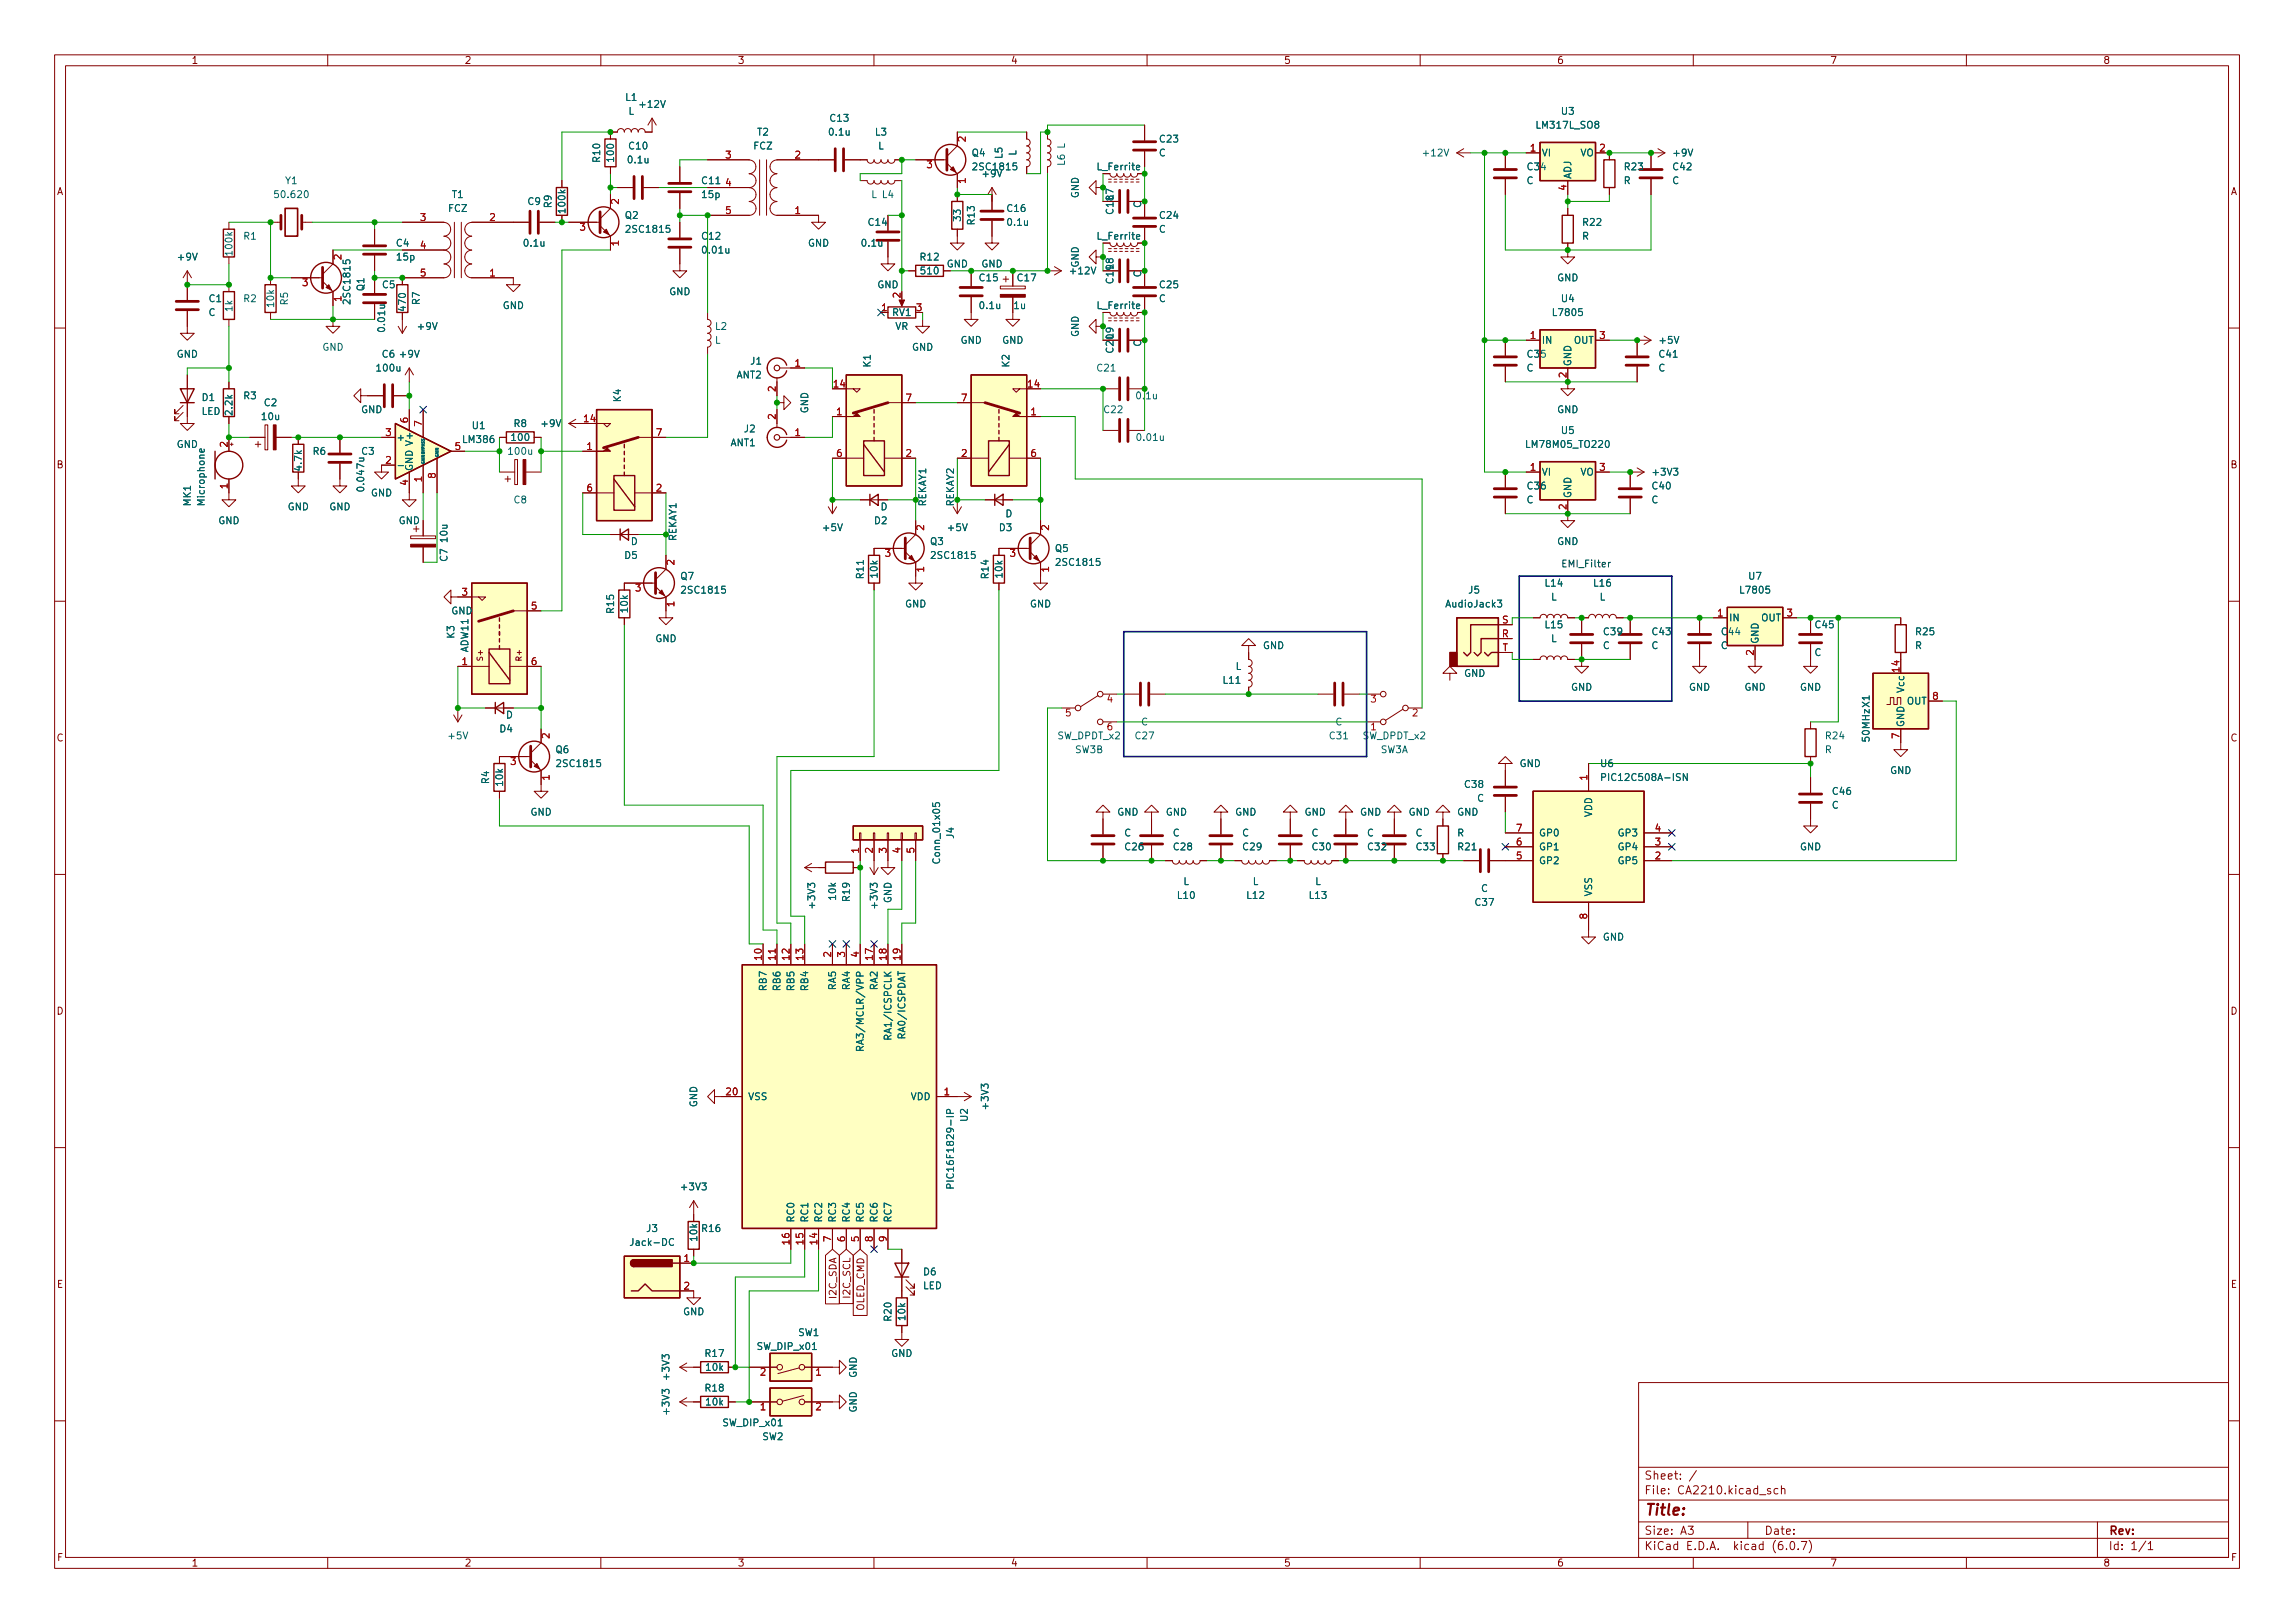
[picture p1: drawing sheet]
<svg xmlns="http://www.w3.org/2000/svg" width="420mm" height="297mm" viewBox="0 0 420 297" stroke-linecap="round" stroke-linejoin="round" font-family="sans-serif">
<defs><g id="words">
<text font-size="2.8" fill="#840000" x="301" y="277.3">Title:</text>
<g font-size="2.1" fill="#840000">
<text x="301" y="273.5">File: CA2210.kicad_sch</text>
<text x="301" y="270.8">Sheet: /</text>
<text x="301" y="280.9">Size: A3</text>
<text x="323" y="280.9">Date:</text>
<text x="386" y="280.9">Rev:</text>
<text x="301" y="283.7">KiCad E.D.A. kicad (6.0.7)</text>
<text x="386" y="283.7">Id: 1/1</text>
</g>
<g font-size="1.8" fill="#840000">
<text x="35" y="11.7">1</text>
<text x="85" y="11.7">2</text>
<text x="135" y="11.7">3</text>
<text x="185" y="11.7">4</text>
<text x="235" y="11.7">5</text>
<text x="285" y="11.7">6</text>
<text x="335" y="11.7">7</text>
<text x="385" y="11.7">8</text>
<text x="10.3" y="35.7">A</text>
<text x="201" y="31.2">L_Ferrite</text>
<text x="408.3" y="35.7">A</text>
<text x="201" y="43.9">L_Ferrite</text>
<text x="201" y="56.6">L_Ferrite</text>
<text x="10.3" y="85.7">B</text>
<text x="408.3" y="85.7">B</text>
<text x="10.3" y="135.7">C</text>
<text x="408.3" y="135.7">C</text>
<text x="10.3" y="185.7">D</text>
<text x="408.3" y="185.7">D</text>
<text x="10.4" y="235.7">E</text>
<text x="153.1" y="237.5" transform="rotate(-90 153.1 237.5)">I2C_SDA</text>
<text x="155.7" y="237.3" transform="rotate(-90 155.7 237.3)">I2C_SCL</text>
<text x="158.2" y="240" transform="rotate(-90 158.2 240)">OLED_CMD</text>
<text x="408.4" y="235.7">E</text>
<text x="10.4" y="285.7">F</text>
<text x="35" y="286.7">1</text>
<text x="85" y="286.7">2</text>
<text x="135" y="286.7">3</text>
<text x="185" y="286.7">4</text>
<text x="235" y="286.7">5</text>
<text x="285" y="286.7">6</text>
<text x="335" y="286.7">7</text>
<text x="385" y="286.7">8</text>
<text x="408.4" y="285.7">F</text>
</g>
<g font-size="1.8" fill="#006464">
<text x="114.5" y="18.5">L1</text>
<text x="115" y="21">L</text>
<text x="117.3" y="19.7">+12V</text>
<text x="152" y="22.3">C13</text>
<text x="281.5" y="23.5">LM317L_SO8</text>
<text x="285.9" y="21">U3</text>
<text x="109.9" y="29.6" transform="rotate(-90 109.9 29.6)">R10</text>
<text x="112.4" y="29.5" transform="rotate(-90 112.4 29.5)">100</text>
<text x="115.1" y="29.9">0.1u</text>
<text x="115.2" y="27.3">C10</text>
<text x="138" y="27.3">FCZ</text>
<text x="138.7" y="24.8">T2</text>
<text x="151.9" y="24.8">0.1u</text>
<text x="160.3" y="24.8">L3</text>
<text x="160.7" y="27.3">L</text>
<text x="178" y="28.6">Q4</text>
<text x="183.5" y="29" transform="rotate(-90 183.5 29)">L5</text>
<text x="186.1" y="28.5" transform="rotate(-90 186.1 28.5)">L</text>
<text x="212.2" y="28.6">C</text>
<text x="212.4" y="26.1">C23</text>
<text x="260.7" y="28.6">+12V</text>
<text x="282.2" y="28.6">VI</text>
<text x="289.3" y="28.6">VO</text>
<text x="306.5" y="28.6">+9V</text>
<text x="52.3" y="33.7">Y1</text>
<text x="128.6" y="33.7">C11</text>
<text x="178.5" y="31.2">2SC1815</text>
<text x="180" y="32.4">+9V</text>
<text x="194.9" y="30.3" transform="rotate(-90 194.9 30.3)">L6 L</text>
<text x="279.5" y="33.7">C</text>
<text x="279.7" y="31.2">C34</text>
<text x="287.7" y="32.8" transform="rotate(-90 287.7 32.8)">ADJ</text>
<text x="297.3" y="33.7">R</text>
<text x="297.5" y="31.2">R23</text>
<text x="306.1" y="33.7">C</text>
<text x="306.4" y="31.2">C42</text>
<text x="50.6" y="36.2">50.620</text>
<text x="82.1" y="38.8">FCZ</text>
<text x="82.8" y="36.2">T1</text>
<text x="96.7" y="37.5">C9</text>
<text x="101" y="38" transform="rotate(-90 101 38)">R9</text>
<text x="103.5" y="38.8" transform="rotate(-90 103.5 38.8)">100k</text>
<text x="114.5" y="40">Q2</text>
<text x="128.6" y="36.2">15p</text>
<text x="159.1" y="41.3">C14</text>
<text x="159.5" y="36.2">L L4</text>
<text x="175.9" y="40.4" transform="rotate(-90 175.9 40.4)">33</text>
<text x="178.4" y="41" transform="rotate(-90 178.4 41)">R13</text>
<text x="184.5" y="38.8">C16</text>
<text x="184.5" y="41.3">0.1u</text>
<text x="197.5" y="36.3" transform="rotate(-90 197.5 36.3)">GND</text>
<text x="203.8" y="39.1" transform="rotate(-90 203.8 39.1)">C18L7</text>
<text x="208.9" y="38.1" transform="rotate(-90 208.9 38.1)">C</text>
<text x="212.4" y="40">C24</text>
<text x="289.9" y="41.3">R22</text>
<text x="32.7" y="47.7">+9V</text>
<text x="42.5" y="46.6" transform="rotate(-90 42.5 46.6)">100k</text>
<text x="44.6" y="43.9">R1</text>
<text x="72.6" y="45.1">C4</text>
<text x="72.7" y="47.7">15p</text>
<text x="96" y="45.1">0.1u</text>
<text x="115" y="42.6">2SC1815</text>
<text x="128.6" y="43.9">C12</text>
<text x="128.8" y="46.4">0.01u</text>
<text x="147.9" y="45.1">GND</text>
<text x="157.9" y="45.1">0.1u</text>
<text x="168.6" y="47.7">R12</text>
<text x="212.2" y="42.6">C</text>
<text x="289.6" y="43.9">R</text>
<text x="66.7" y="53.2" transform="rotate(-90 66.7 53.2)">Q1</text>
<text x="70" y="52.7">C5</text>
<text x="160.6" y="52.7">GND</text>
<text x="168.7" y="50.2">510</text>
<text x="173.3" y="48.9">GND</text>
<text x="179.4" y="51.5">C15</text>
<text x="179.6" y="48.9">GND</text>
<text x="186.3" y="51.5">C17</text>
<text x="196.1" y="50.2">+12V</text>
<text x="197.5" y="49" transform="rotate(-90 197.5 49)">GND</text>
<text x="203.8" y="51.8" transform="rotate(-90 203.8 51.8)">C19L8</text>
<text x="208.9" y="50.8" transform="rotate(-90 208.9 50.8)">C</text>
<text x="212.4" y="52.7">C25</text>
<text x="285.1" y="51.5">GND</text>
<text x="38.2" y="57.8">C</text>
<text x="38.3" y="55.3">C1</text>
<text x="42.5" y="57" transform="rotate(-90 42.5 57)">1k</text>
<text x="44.6" y="55.3">R2</text>
<text x="50.2" y="56.1" transform="rotate(-90 50.2 56.1)">10k</text>
<text x="52.7" y="55.8" transform="rotate(-90 52.7 55.8)">R5</text>
<text x="64.1" y="55.3" transform="rotate(-90 64.1 55.3)">2SC1815</text>
<text x="74.3" y="56.8" transform="rotate(-90 74.3 56.8)">470</text>
<text x="76.8" y="55.7" transform="rotate(-90 76.8 55.7)">R7</text>
<text x="92" y="56.6">GND</text>
<text x="122.5" y="54">GND</text>
<text x="163.4" y="57.8">RV1</text>
<text x="179.5" y="56.6">0.1u</text>
<text x="185.7" y="56.6">1u</text>
<text x="212.2" y="55.3">C</text>
<text x="284.5" y="57.8">L7805</text>
<text x="285.9" y="55.3">U4</text>
<text x="32.3" y="65.4">GND</text>
<text x="59" y="64.2">GND</text>
<text x="70" y="65.4">C6 +9V</text>
<text x="70.5" y="60.5" transform="rotate(-90 70.5 60.5)">0.01u</text>
<text x="76.6" y="60.4">+9V</text>
<text x="130.9" y="62.9">L</text>
<text x="131" y="60.4">L2</text>
<text x="163.9" y="60.4">VR</text>
<text x="166.9" y="64.2">GND</text>
<text x="175.8" y="62.9">GND</text>
<text x="183.5" y="62.9">GND</text>
<text x="197.5" y="61.7" transform="rotate(-90 197.5 61.7)">GND</text>
<text x="203.8" y="64.5" transform="rotate(-90 203.8 64.5)">C20L9</text>
<text x="208.9" y="63.5" transform="rotate(-90 208.9 63.5)">C</text>
<text x="279.7" y="65.4">C35</text>
<text x="282.2" y="62.9">IN</text>
<text x="288.1" y="62.9">OUT</text>
<text x="303.8" y="65.4">C41</text>
<text x="303.9" y="62.9">+5V</text>
<text x="69.1" y="68">100u</text>
<text x="134.9" y="69.3">ANT2</text>
<text x="137.4" y="66.7">J1</text>
<text x="159.4" y="67.2" transform="rotate(-90 159.4 67.2)">K1</text>
<text x="184.8" y="67.2" transform="rotate(-90 184.8 67.2)">K2</text>
<text x="200.9" y="68">C21</text>
<text x="279.5" y="68">C</text>
<text x="287.7" y="67.1" transform="rotate(-90 287.7 67.1)">GND</text>
<text x="303.6" y="68">C</text>
<text x="36.9" y="75.9">LED</text>
<text x="37" y="73.4">D1</text>
<text x="42.5" y="75.9" transform="rotate(-90 42.5 75.9)">2.2k</text>
<text x="44.6" y="73.1">R3</text>
<text x="48" y="76.9">10u</text>
<text x="48.4" y="74.3">C2</text>
<text x="66.1" y="75.6">GND</text>
<text x="113.7" y="73.5" transform="rotate(-90 113.7 73.5)">K4</text>
<text x="148" y="75.7" transform="rotate(-90 148 75.7)">GND</text>
<text x="202.2" y="75.6">C22</text>
<text x="208.2" y="73.1">0.1u</text>
<text x="285.1" y="75.6">GND</text>
<text x="32.3" y="82">GND</text>
<text x="57.3" y="83.2">R6</text>
<text x="66.2" y="83.2">C3</text>
<text x="72.5" y="80.7">+</text>
<text x="84.9" y="81.1">LM386</text>
<text x="86.5" y="78.5">U1</text>
<text x="93.2" y="83.2">100u</text>
<text x="93.8" y="80.7">100</text>
<text x="94.1" y="78.1">R8</text>
<text x="99.3" y="78.1">+9V</text>
<text x="133.7" y="81.7">ANT1</text>
<text x="136.3" y="79.1">J2</text>
<text x="208.3" y="80.7">0.01u</text>
<text x="279.8" y="82">LM78M05_TO220</text>
<text x="285.9" y="79.4">U5</text>
<text x="55.2" y="86" transform="rotate(-90 55.2 86)">4.7k</text>
<text x="66.7" y="89.6" transform="rotate(-90 66.7 89.6)">0.047u</text>
<text x="75.6" y="86.3" transform="rotate(-90 75.6 86.3)">GND V+</text>
<text x="279.7" y="89.6">C36</text>
<text x="282.2" y="87">VI</text>
<text x="289.3" y="87">VO</text>
<text x="302.6" y="89.6">C40</text>
<text x="302.8" y="87">+3V3</text>
<text x="34.9" y="92.6" transform="rotate(-90 34.9 92.6)">MK1</text>
<text x="37.5" y="92.3" transform="rotate(-90 37.5 92.3)">Microphone</text>
<text x="39.9" y="95.9">GND</text>
<text x="52.6" y="93.4">GND</text>
<text x="60.3" y="93.4">GND</text>
<text x="67.9" y="90.8">GND</text>
<text x="73" y="95.9">GND</text>
<text x="94.1" y="92.1">C8</text>
<text x="160.1" y="95.9">D2</text>
<text x="161.2" y="93.4">D</text>
<text x="169.5" y="92.7" transform="rotate(-90 169.5 92.7)">REKAY1</text>
<text x="174.6" y="92.7" transform="rotate(-90 174.6 92.7)">REKAY2</text>
<text x="184.1" y="94.7">D</text>
<text x="279.5" y="92.1">C</text>
<text x="287.7" y="91.2" transform="rotate(-90 287.7 91.2)">GND</text>
<text x="302.3" y="92.1">C</text>
<text x="81.9" y="99.1" transform="rotate(-90 81.9 99.1)">10u</text>
<text x="115.5" y="99.7">D</text>
<text x="123.8" y="99.1" transform="rotate(-90 123.8 99.1)">REKAY1</text>
<text x="150.8" y="97.2">+5V</text>
<text x="170.3" y="99.7">Q3</text>
<text x="173.7" y="97.2">+5V</text>
<text x="183" y="97.2">D3</text>
<text x="193.2" y="101">Q5</text>
<text x="285.1" y="99.7">GND</text>
<text x="81.9" y="102.7" transform="rotate(-90 81.9 102.7)">C7</text>
<text x="114.4" y="102.3">D5</text>
<text x="124.6" y="106.1">Q7</text>
<text x="158.1" y="105.8" transform="rotate(-90 158.1 105.8)">R11</text>
<text x="160.7" y="105.7" transform="rotate(-90 160.7 105.7)">10k</text>
<text x="170.8" y="102.3">2SC1815</text>
<text x="181" y="105.8" transform="rotate(-90 181 105.8)">R14</text>
<text x="183.5" y="105.7" transform="rotate(-90 183.5 105.7)">10k</text>
<text x="193.7" y="103.5">2SC1815</text>
<text x="283" y="107.4">L14</text>
<text x="291.8" y="107.4">L16</text>
<text x="320.2" y="106.1">U7</text>
<text x="82.6" y="112.4">GND</text>
<text x="112.4" y="112.1" transform="rotate(-90 112.4 112.1)">R15</text>
<text x="114.9" y="112" transform="rotate(-90 114.9 112)">10k</text>
<text x="125.1" y="108.6">2SC1815</text>
<text x="165.7" y="111.2">GND</text>
<text x="188.5" y="111.2">GND</text>
<text x="264.9" y="111.2">AudioJack3</text>
<text x="268.9" y="108.6">J5</text>
<text x="283.9" y="109.9">L</text>
<text x="292.8" y="109.9">L</text>
<text x="316.5" y="113.7">IN</text>
<text x="318.8" y="108.6">L7805</text>
<text x="322.4" y="113.7">OUT</text>
<text x="83.2" y="116.8" transform="rotate(-90 83.2 116.8)">K3</text>
<text x="85.7" y="119.4" transform="rotate(-90 85.7 119.4)">ADW11</text>
<text x="120" y="117.5">GND</text>
<text x="231.2" y="118.8">GND</text>
<text x="283" y="115">L15</text>
<text x="283.9" y="117.5">L</text>
<text x="293.4" y="118.8">C</text>
<text x="293.7" y="116.2">C39</text>
<text x="302.3" y="118.8">C</text>
<text x="302.6" y="116.2">C43</text>
<text x="315" y="118.8">C</text>
<text x="315.3" y="116.2">C44</text>
<text x="321.9" y="117.9" transform="rotate(-90 321.9 117.9)">GND</text>
<text x="332.4" y="115">C45</text>
<text x="350.6" y="118.8">R</text>
<text x="350.8" y="116.2">R25</text>
<text x="224" y="125.1">L11</text>
<text x="226.2" y="122.6">L</text>
<text x="268" y="123.9">GND</text>
<text x="332.2" y="120.1">C</text>
<text x="92.6" y="131.5">D</text>
<text x="287.6" y="126.4">GND</text>
<text x="309.2" y="126.4">GND</text>
<text x="319.3" y="126.4">GND</text>
<text x="329.5" y="126.4">GND</text>
<text x="348.6" y="126.6" transform="rotate(-90 348.6 126.6)">Vcc</text>
<text x="349.1" y="128.9">OUT</text>
<text x="82.2" y="135.3">+5V</text>
<text x="91.5" y="134">D4</text>
<text x="101.8" y="137.8">Q6</text>
<text x="193.6" y="135.3">SW_DPDT_x2</text>
<text x="196.8" y="137.8">SW3B</text>
<text x="207.9" y="135.3">C27</text>
<text x="208.9" y="132.8">C</text>
<text x="243.5" y="135.3">C31</text>
<text x="244.5" y="132.8">C</text>
<text x="249.5" y="135.3">SW_DPDT_x2</text>
<text x="252.7" y="137.8">SW3A</text>
<text x="334.1" y="137.8">R</text>
<text x="334.3" y="135.3">R24</text>
<text x="342.3" y="135.6" transform="rotate(-90 342.3 135.6)">50MHz X1</text>
<text x="348.6" y="133.1" transform="rotate(-90 348.6 133.1)">GND</text>
<text x="89.5" y="143.4" transform="rotate(-90 89.5 143.4)">R4</text>
<text x="92.1" y="143.8" transform="rotate(-90 92.1 143.8)">10k</text>
<text x="102.3" y="140.4">2SC1815</text>
<text x="278.2" y="140.4">GND</text>
<text x="293.1" y="140.4">U6</text>
<text x="294.1" y="142.9">PIC12C508A-ISN</text>
<text x="346" y="141.6">GND</text>
<text x="97.1" y="149.3">GND</text>
<text x="204.5" y="149.3">GND</text>
<text x="213.4" y="149.3">GND</text>
<text x="226.1" y="149.3">GND</text>
<text x="238.8" y="149.3">GND</text>
<text x="249" y="149.3">GND</text>
<text x="257.9" y="149.3">GND</text>
<text x="266.7" y="149.3">GND</text>
<text x="268.2" y="144.2">C38</text>
<text x="270.4" y="146.7">C</text>
<text x="291.5" y="149.6" transform="rotate(-90 291.5 149.6)">VDD</text>
<text x="335.4" y="148">C</text>
<text x="335.6" y="145.5">C46</text>
<text x="174.6" y="153.4" transform="rotate(-90 174.6 153.4)">J4</text>
<text x="205.8" y="153.1">C</text>
<text x="206" y="155.6">C26</text>
<text x="214.7" y="153.1">C</text>
<text x="214.9" y="155.6">C28</text>
<text x="227.4" y="153.1">C</text>
<text x="227.6" y="155.6">C29</text>
<text x="240.1" y="153.1">C</text>
<text x="240.3" y="155.6">C30</text>
<text x="250.3" y="153.1">C</text>
<text x="250.5" y="155.6">C32</text>
<text x="259.2" y="153.1">C</text>
<text x="259.4" y="155.6">C33</text>
<text x="266.8" y="153.1">R</text>
<text x="267" y="155.6">R21</text>
<text x="281.7" y="155.6">GP1</text>
<text x="281.7" y="153.1">GP0</text>
<text x="296.4" y="155.6">GP4</text>
<text x="296.4" y="153.1">GP3</text>
<text x="329.5" y="155.6">GND</text>
<text x="172.1" y="157.6" transform="rotate(-90 172.1 157.6)">Conn_01x05</text>
<text x="216.6" y="162">L</text>
<text x="229.3" y="162">L</text>
<text x="240.8" y="162">L</text>
<text x="281.7" y="158.2">GP2</text>
<text x="296.4" y="158.2">GP5</text>
<text x="149.2" y="166" transform="rotate(-90 149.2 166)">+3V3</text>
<text x="153" y="164.6" transform="rotate(-90 153 164.6)">10k</text>
<text x="155.6" y="164.9" transform="rotate(-90 155.6 164.9)">R19</text>
<text x="160.7" y="166" transform="rotate(-90 160.7 166)">+3V3</text>
<text x="163.2" y="165.3" transform="rotate(-90 163.2 165.3)">GND</text>
<text x="215.6" y="164.5">L10</text>
<text x="228.3" y="164.5">L12</text>
<text x="239.8" y="164.5">L13</text>
<text x="270.2" y="165.8">C37</text>
<text x="271.1" y="163.2">C</text>
<text x="291.5" y="164.1" transform="rotate(-90 291.5 164.1)">VSS</text>
<text x="293.4" y="172.1">GND</text>
<text x="140.3" y="181.1" transform="rotate(-90 140.3 181.1)">RB7</text>
<text x="142.9" y="181.1" transform="rotate(-90 142.9 181.1)">RB6</text>
<text x="145.4" y="181.1" transform="rotate(-90 145.4 181.1)">RB5</text>
<text x="148" y="181.1" transform="rotate(-90 148 181.1)">RB4</text>
<text x="153" y="181.1" transform="rotate(-90 153 181.1)">RA5</text>
<text x="155.6" y="181.1" transform="rotate(-90 155.6 181.1)">RA4</text>
<text x="160.7" y="181.1" transform="rotate(-90 160.7 181.1)">RA2</text>
<text x="158.1" y="190.8" transform="rotate(-90 158.1 190.8)">RA3/MCLR/VPP</text>
<text x="163.2" y="189.4" transform="rotate(-90 163.2 189.4)">RA1/ICSPCLK</text>
<text x="165.7" y="189.4" transform="rotate(-90 165.7 189.4)">RA0/ICSPDAT</text>
<text x="127.6" y="202.7" transform="rotate(-90 127.6 202.7)">GND</text>
<text x="136.9" y="201.3">VSS</text>
<text x="166.7" y="201.3">VDD</text>
<text x="181" y="202.8" transform="rotate(-90 181 202.8)">+3V3</text>
<text x="177.2" y="205.2" transform="rotate(-90 177.2 205.2)">U2</text>
<text x="124.9" y="217.8">+3V3</text>
<text x="174.6" y="216.4" transform="rotate(-90 174.6 216.4)">PIC16F1829-IP</text>
<text x="118.4" y="225.5">J3</text>
<text x="127.6" y="227" transform="rotate(-90 127.6 227)">10k</text>
<text x="128.6" y="225.5">R16</text>
<text x="145.4" y="223.8" transform="rotate(-90 145.4 223.8)">RC0</text>
<text x="148" y="223.8" transform="rotate(-90 148 223.8)">RC1</text>
<text x="150.5" y="223.8" transform="rotate(-90 150.5 223.8)">RC2</text>
<text x="153" y="223.8" transform="rotate(-90 153 223.8)">RC3</text>
<text x="155.6" y="223.8" transform="rotate(-90 155.6 223.8)">RC4</text>
<text x="158.1" y="223.8" transform="rotate(-90 158.1 223.8)">RC5</text>
<text x="160.7" y="223.8" transform="rotate(-90 160.7 223.8)">RC6</text>
<text x="163.2" y="223.8" transform="rotate(-90 163.2 223.8)">RC7</text>
<text x="115.8" y="228">Jack-DC</text>
<text x="169.1" y="233.4">D6</text>
<text x="168.9" y="235.9">LED</text>
<text x="125" y="240.7">GND</text>
<text x="146.1" y="244.5">SW1</text>
<text x="163.2" y="241.7" transform="rotate(-90 163.2 241.7)">R20</text>
<text x="165.7" y="241.5" transform="rotate(-90 165.7 241.5)">10k</text>
<text x="129.2" y="248.3">R17</text>
<text x="129.3" y="250.9">10k</text>
<text x="138.7" y="247.1">SW_DIP_x01</text>
<text x="163.1" y="248.3">GND</text>
<text x="122.6" y="252.3" transform="rotate(-90 122.6 252.3)">+3V3</text>
<text x="129.2" y="254.7">R18</text>
<text x="129.3" y="257.2">10k</text>
<text x="156.8" y="252.2" transform="rotate(-90 156.8 252.2)">GND</text>
<text x="122.6" y="258.7" transform="rotate(-90 122.6 258.7)">+3V3</text>
<text x="132.5" y="261">SW_DIP_x01</text>
<text x="139.6" y="263.6">SW2</text>
<text x="156.8" y="258.5" transform="rotate(-90 156.8 258.5)">GND</text>
</g>
<g font-size="1.8" fill="#a90000">
<text x="132.9" y="29">3</text>
<text x="145.6" y="29">2</text>
<text x="176.8" y="25.9" transform="rotate(-90 176.8 25.9)">2</text>
<text x="280.2" y="27.7">1</text>
<text x="292.9" y="27.7">2</text>
<text x="132.9" y="34.1">4</text>
<text x="169.7" y="30.8">3</text>
<text x="176.8" y="33.5" transform="rotate(-90 176.8 33.5)">1</text>
<text x="286.8" y="34.8" transform="rotate(-90 286.8 34.8)">4</text>
<text x="77" y="40.4">3</text>
<text x="89.7" y="40.4">2</text>
<text x="113.3" y="37.4" transform="rotate(-90 113.3 37.4)">2</text>
<text x="132.9" y="39.2">5</text>
<text x="145.6" y="39.2">1</text>
<text x="62.5" y="47.5" transform="rotate(-90 62.5 47.5)">2</text>
<text x="77" y="45.5">4</text>
<text x="106.2" y="42.2">3</text>
<text x="113.3" y="45" transform="rotate(-90 113.3 45)">1</text>
<text x="55.4" y="52.4">3</text>
<text x="77" y="50.6">5</text>
<text x="89.7" y="50.6">1</text>
<text x="62.5" y="55.1" transform="rotate(-90 62.5 55.1)">1</text>
<text x="161.4" y="56.9">1</text>
<text x="164.8" y="54.5" transform="rotate(-90 164.8 54.5)">2</text>
<text x="167.8" y="56.9">3</text>
<text x="280.2" y="62">1</text>
<text x="292.9" y="62">3</text>
<text x="142" y="71.6" transform="rotate(-90 142 71.6)">2</text>
<text x="145.6" y="67.1">1</text>
<text x="152.7" y="70.9">14</text>
<text x="188.2" y="70.9">14</text>
<text x="286.8" y="69.1" transform="rotate(-90 286.8 69.1)">2</text>
<text x="74.7" y="77.4" transform="rotate(-90 74.7 77.4)">6</text>
<text x="77.2" y="78" transform="rotate(-90 77.2 78)">7</text>
<text x="107" y="77.3">14</text>
<text x="142" y="76.7" transform="rotate(-90 142 76.7)">2</text>
<text x="153.2" y="76">1</text>
<text x="165.9" y="73.4">7</text>
<text x="176" y="73.4">7</text>
<text x="188.7" y="76">1</text>
<text x="41.7" y="81.8" transform="rotate(-90 41.7 81.8)">2</text>
<text x="70.6" y="79.8">3</text>
<text x="83.3" y="82.3">5</text>
<text x="107.5" y="82.3">1</text>
<text x="120.2" y="79.8">7</text>
<text x="145.6" y="79.8">1</text>
<text x="153.2" y="83.6">6</text>
<text x="165.9" y="83.6">2</text>
<text x="176" y="83.6">2</text>
<text x="188.7" y="83.6">6</text>
<text x="41.7" y="89.4" transform="rotate(-90 41.7 89.4)">1</text>
<text x="70.6" y="84.9">2</text>
<text x="74.7" y="88.8" transform="rotate(-90 74.7 88.8)">4</text>
<text x="77.2" y="88.2" transform="rotate(-90 77.2 88.2)">1</text>
<text x="79.8" y="87.5" transform="rotate(-90 79.8 87.5)">8</text>
<text x="107.5" y="90">6</text>
<text x="120.2" y="90">2</text>
<text x="280.2" y="86.1">1</text>
<text x="292.9" y="86.1">3</text>
<text x="286.8" y="93.2" transform="rotate(-90 286.8 93.2)">2</text>
<text x="162.1" y="101.9">3</text>
<text x="169.2" y="97" transform="rotate(-90 169.2 97)">2</text>
<text x="184.9" y="101.9">3</text>
<text x="192" y="97" transform="rotate(-90 192 97)">2</text>
<text x="123.4" y="103.4" transform="rotate(-90 123.4 103.4)">2</text>
<text x="169.2" y="104.7" transform="rotate(-90 169.2 104.7)">1</text>
<text x="192" y="104.7" transform="rotate(-90 192 104.7)">1</text>
<text x="84.6" y="109">3</text>
<text x="97.3" y="111.5">5</text>
<text x="116.3" y="108.2">3</text>
<text x="123.4" y="111" transform="rotate(-90 123.4 111)">1</text>
<text x="314.5" y="112.8">1</text>
<text x="327.2" y="112.8">3</text>
<text x="275" y="116.6">R</text>
<text x="275" y="114.1">S</text>
<text x="275" y="119.2">T</text>
<text x="321.1" y="119.9" transform="rotate(-90 321.1 119.9)">2</text>
<text x="84.6" y="121.7">1</text>
<text x="97.3" y="121.7">6</text>
<text x="347.7" y="122.9" transform="rotate(-90 347.7 122.9)">14</text>
<text x="195.1" y="131.1">5</text>
<text x="202.7" y="128.6">4</text>
<text x="251" y="128.6">3</text>
<text x="258.6" y="131.1">2</text>
<text x="353.8" y="128.1">8</text>
<text x="100.6" y="135.1" transform="rotate(-90 100.6 135.1)">2</text>
<text x="202.7" y="133.6">6</text>
<text x="251" y="133.6">1</text>
<text x="347.7" y="135.1" transform="rotate(-90 347.7 135.1)">7</text>
<text x="93.5" y="140">3</text>
<text x="100.6" y="142.8" transform="rotate(-90 100.6 142.8)">1</text>
<text x="290.6" y="142.8" transform="rotate(-90 290.6 142.8)">1</text>
<text x="277.6" y="154.7">6</text>
<text x="277.6" y="152.2">7</text>
<text x="303" y="154.7">3</text>
<text x="303" y="152.2">4</text>
<text x="157.2" y="156.1" transform="rotate(-90 157.2 156.1)">1</text>
<text x="159.8" y="156.1" transform="rotate(-90 159.8 156.1)">2</text>
<text x="162.3" y="156.1" transform="rotate(-90 162.3 156.1)">3</text>
<text x="164.8" y="156.1" transform="rotate(-90 164.8 156.1)">4</text>
<text x="167.4" y="156.1" transform="rotate(-90 167.4 156.1)">5</text>
<text x="277.6" y="157.3">5</text>
<text x="303" y="157.3">2</text>
<text x="290.6" y="168.2" transform="rotate(-90 290.6 168.2)">8</text>
<text x="139.4" y="175.6" transform="rotate(-90 139.4 175.6)">10</text>
<text x="142" y="175.6" transform="rotate(-90 142 175.6)">11</text>
<text x="144.5" y="175.6" transform="rotate(-90 144.5 175.6)">12</text>
<text x="147.1" y="175.6" transform="rotate(-90 147.1 175.6)">13</text>
<text x="152.1" y="175.2" transform="rotate(-90 152.1 175.2)">2</text>
<text x="154.7" y="175.2" transform="rotate(-90 154.7 175.2)">3</text>
<text x="157.2" y="175.2" transform="rotate(-90 157.2 175.2)">4</text>
<text x="159.8" y="175.6" transform="rotate(-90 159.8 175.6)">17</text>
<text x="162.3" y="175.6" transform="rotate(-90 162.3 175.6)">18</text>
<text x="164.8" y="175.6" transform="rotate(-90 164.8 175.6)">19</text>
<text x="133" y="200.4">20</text>
<text x="172.9" y="200.4">1</text>
<text x="144.5" y="227.7" transform="rotate(-90 144.5 227.7)">16</text>
<text x="147.1" y="227.7" transform="rotate(-90 147.1 227.7)">15</text>
<text x="149.6" y="227.7" transform="rotate(-90 149.6 227.7)">14</text>
<text x="152.1" y="227.2" transform="rotate(-90 152.1 227.2)">7</text>
<text x="154.7" y="227.2" transform="rotate(-90 154.7 227.2)">6</text>
<text x="157.2" y="227.2" transform="rotate(-90 157.2 227.2)">5</text>
<text x="159.8" y="227.2" transform="rotate(-90 159.8 227.2)">8</text>
<text x="162.3" y="227.2" transform="rotate(-90 162.3 227.2)">9</text>
<text x="125.2" y="230.9">1</text>
<text x="125.2" y="236">2</text>
<text x="139.2" y="251.8">2</text>
<text x="149.4" y="251.8">1</text>
<text x="139.2" y="258.1">1</text>
<text x="149.4" y="258.1">2</text>
</g>
<text font-size="1.8" fill="#0f0f0f" x="285.8" y="103.8">EMI_Filter</text>
<g font-size="1.4" fill="#840000">
<text x="88.4" y="120.8" transform="rotate(-90 88.4 120.8)">S+</text>
<text x="95.5" y="120.8" transform="rotate(-90 95.5 120.8)">R+</text>
</g>
<g font-size=".7" fill="#006464">
<text x="80.3" y="83.7" transform="rotate(-90 80.3 83.7)">GAIN</text>
<text x="77.7" y="85" transform="rotate(-90 77.7 85)">GAIN BYPASS</text>
</g>
</g></defs>
<g fill="none" stroke="#840000" stroke-width=".18">
<path d="M10 10h400v277h-400zM12 12h396v273h-396zM60 10v2M110 10v2M160 10v2M210 10v2M260 10v2M310 10v2M360 10v2M102.9 33.1v1.2M102.9 39.4v1.3M111.8 30.5v1.3"/>
<path d="M111.8 35.6v2.5l-1.9 1.9M113 34.3h2.8M117.9 34.3h2.7M119.4 21.6v2.6h-1.3a.63 .63 0 0 0-.6-.7 .63 .63 0 0 0-.7 .7 .63 .63 0 0 0-.6-.7 .63 .63 0 0 0-.6 .7 .63 .63 0 0 0-.7-.7 .63 .63 0 0 0-.6 .7 .63 .63 0 0 0-.6-.7 .63 .63 0 0 0-.7 .7h-1.2v1.2M119.4 21.6l-.8 1.3M119.4 21.6l.7 1.3M124.5 30.5v2.8M124.5 35.3v2.8M129.5 29.2h7.7M137.1 29.3a1.26 1.26 0 0 1 1.3 1.2 1.26 1.26 0 0 1-1.3 1.3M137.2 31.8a1.26 1.26 0 0 1 1.2 1.3 1.26 1.26 0 0 1-1.2 1.2h-7.7M137.2 34.4a1.26 1.26 0 0 1 1.2 1.2 1.26 1.26 0 0 1-1.2 1.3"/>
<path d="M137.2 36.9a1.26 1.26 0 0 1 1.2 1.2 1.26 1.26 0 0 1-1.2 1.3h-7.7M139.1 29.2v10.2M140.3 29.2v10.2M142.2 29.2h10.5M142.2 29.3a1.26 1.26 0 0 0-1.2 1.2 1.26 1.26 0 0 0 1.2 1.3 1.27 1.27 0 0 0-1.2 1.3 1.27 1.27 0 0 0 1.2 1.2M142.2 34.4a1.26 1.26 0 0 0-1.2 1.2 1.26 1.26 0 0 0 1.2 1.3M142.2 36.9a1.26 1.26 0 0 0-1.2 1.2 1.26 1.26 0 0 0 1.2 1.3h7.7v1.3h1.2l-1.2 1.2-1.3-1.2h1.3M154.7 29.2h4a.63 .63 0 0 0 .7 .7 .63 .63 0 0 0 .6-.7 .63 .63 0 0 0 .7 .7 .63 .63 0 0 0 .6-.7 .63 .63 0 0 0 .6 .7 .63 .63 0 0 0 .7-.7 .63 .63 0 0 0 .6 .7 .63 .63 0 0 0 .6-.7h1.3M157.5 33.1h1.2a.63 .63 0 0 0 .7 .6 .63 .63 0 0 0 .6-.6 .63 .63 0 0 0 .7 .6 .63 .63 0 0 0 .6-.6 .63 .63 0 0 0 .6 .6 .63 .63 0 0 0 .7-.6 .63 .63 0 0 0 .6 .6 .63 .63 0 0 0 .6-.6h1.3M162.6 39.4v2.8M167.6 29.2h5.6M173.4 29.9l1.9 1.9v2.5"/>
<path d="M175.3 24.2v2.5l-1.9 1.9M175.3 35.6v1.3M181.6 34.3v4.1M181.6 34.3l-.8 1.3M181.6 34.3l.8 1.3M188 24.2v1.2a.64 .64 0 0 1 .6 .7 .64 .64 0 0 1-.6 .6 .64 .64 0 0 1 .6 .6 .64 .64 0 0 1-.6 .7 .64 .64 0 0 1 .6 .6 .64 .64 0 0 1-.6 .6 .64 .64 0 0 1 .6 .7 .64 .64 0 0 1-.6 .6v1.3M191.8 24.2v1.2a.64 .64 0 0 1 .6 .7 .64 .64 0 0 1-.6 .6 .64 .64 0 0 1 .6 .6 .64 .64 0 0 1-.6 .7 .64 .64 0 0 1 .6 .6 .64 .64 0 0 1-.6 .6 .64 .64 0 0 1 .6 .7 .64 .64 0 0 1-.6 .6v1.3M200.7 34.3v-1.2l-1.3 1.2 1.3 1.3v-1.3h1.2M201.9 36.9h2.8M202.9 32.8h.6M202.9 33.3h.6M203.2 31.8a.63 .63 0 0 0 .6 .6 .63 .63 0 0 0 .7-.6 .63 .63 0 0 0 .6 .6 .63 .63 0 0 0 .6-.6 .63 .63 0 0 0 .7 .6 .63 .63 0 0 0 .6-.6 .63 .63 0 0 0 .6 .6 .63 .63 0 0 0 .7-.6h1.2"/>
<path d="M204 32.8h.5M204 33.3h.5M205 32.8h.5M205 33.3h.5M206 32.8h.5M206 33.3h.5M206.8 36.9h2.7v2.8M207 32.8h.5M207 33.3h.5M208 32.8h.5M208 33.3h.5M209.5 22.9v2.8"/>
<path d="M209.5 27.7v2.8M266.7 28l1.3 .7M266.7 28h2.5M268 27.2l-1.3 .8M275.6 28v2.8M275.6 32.8v2.8M279.4 28h2.5M287 33.1v2.5M287 38.1v1.3M292.1 28h2.5v1.2M294.6 34.3v1.3M302.3 32.8v2.8"/>
<path d="M303.5 27.2l1.3 .8M304.8 28h-2.5v2.8M304.8 28l-1.3 .7M34.3 56.9v4.1h1.3l-1.3 1.3-1.3-1.3h1.3M34.3 49.6v5.3M34.3 49.6l-.8 1.2M34.3 49.6l.8 1.2M41.9 40.7v1.2M41.9 47v1.3M41.9 52.1v1.3M41.9 58.5v1.2M49.5 40.7h1.9"/>
<path d="M49.5 50.8v1.3M49.5 57.2v1.3M53.3 50.8h5.6M55.2 40.7h1.9M59.1 51.5l1.9 1.9v2.5M61 58.5v1.2h1.2l-1.2 1.3-1.3-1.3h1.3M61 45.8v2.5l-1.9 1.9M68.6 41.9v2.8M68.6 46.8v2.8M68.6 50.8v2.8M68.6 55.7v2.8M72.9 59.7l.8 1.3"/>
<path d="M73.7 40.7h7.6M73.7 45.8h7.6M73.7 57.2v3.8M74.4 59.7l-.7 1.3M81.3 40.7a1.26 1.26 0 0 1 1.2 1.3 1.26 1.26 0 0 1-1.2 1.2M81.3 43.2a1.26 1.26 0 0 1 1.2 1.3 1.26 1.26 0 0 1-1.2 1.3M81.3 45.8a1.26 1.26 0 0 1 1.2 1.2 1.26 1.26 0 0 1-1.2 1.3M81.3 48.3a1.26 1.26 0 0 1 1.2 1.3 1.26 1.26 0 0 1-1.2 1.2h-7.6v1.3M83.2 40.7v10.1M84.5 40.7v10.1M86.4 43.2a1.26 1.26 0 0 0-1.3 1.3 1.26 1.26 0 0 0 1.3 1.3 1.27 1.27 0 0 0-1.3 1.2 1.27 1.27 0 0 0 1.3 1.3M86.4 48.3a1.26 1.26 0 0 0-1.3 1.3 1.26 1.26 0 0 0 1.3 1.2h7.6v1.3h1.2l-1.2 1.3-1.3-1.3h1.3"/>
<path d="M96.8 40.7h-10.4a1.26 1.26 0 0 0-1.3 1.3 1.26 1.26 0 0 0 1.3 1.2M98.8 40.7h2.8M104.1 40.7h5.6M109.9 41.3l1.9 1.9v2.6M124.5 45.5v4.1h1.2l-1.2 1.2-1.3-1.2h1.3M124.5 40.7v2.8M129.5 57.2v1.3a.64 .64 0 0 1 .7 .6 .64 .64 0 0 1-.7 .6 .64 .64 0 0 1 .7 .7 .64 .64 0 0 1-.7 .6 .64 .64 0 0 1 .7 .6 .64 .64 0 0 1-.7 .7 .64 .64 0 0 1 .7 .6 .64 .64 0 0 1-.7 .6v1.3M162.6 44.2v4.1h1.2l-1.2 1.3-1.3-1.3h1.3M165.1 54.6v1.1M166.4 49.6h1.2M168.9 58.5v1.2h1.3l-1.3 1.3-1.3-1.3h1.3M172.7 49.6h1.3"/>
<path d="M175.3 41.9v2.6h1.2l-1.2 1.3-1.3-1.3h1.3M177.8 54.4v4.1h1.3l-1.3 1.2-1.3-1.2h1.3M177.8 49.6v2.8M181.6 40.4v4.1h1.3l-1.3 1.3-1.3-1.3h1.3M183.1 52.4h4.6v.5h-4.6zM183.6 51.1h1.1M184.1 50.6v1M185.4 54.4v4.1h1.3l-1.3 1.2-1.3-1.2h1.3M185.4 49.6v2.8M191.8 49.6h2.5M193 48.8l1.3 .8M194.3 49.6l-1.3 .7"/>
<path d="M200.7 59.7v-1.2l-1.3 1.2 1.3 1.3v-1.3h1.2M200.7 47v-1.2l-1.3 1.2 1.3 1.3v-1.3h1.2M201.9 49.6h2.8M202.9 58.2h.6M202.9 58.7h.6M202.9 45.5h.6M202.9 46h.6M204 58.2h.5M204 58.7h.5M204 45.5h.5M204 46h.5M205 58.2h.5"/>
<path d="M205 58.7h.5M205 45.5h.5M205 46h.5M206 58.2h.5M206 58.7h.5M206 45.5h.5M206 46h.5M206.8 49.6h2.7v2.8M207 58.2h.5M207 58.7h.5M207 45.5h.5M207 46h.5"/>
<path d="M208 58.2h.5M208 58.7h.5M208 45.5h.5M208 46h.5M209.5 54.4v2.8h-1.2a.64 .64 0 0 1-.7 .6 .64 .64 0 0 1-.6-.6 .64 .64 0 0 1-.6 .6 .64 .64 0 0 1-.7-.6 .64 .64 0 0 1-.6 .6 .64 .64 0 0 1-.6-.6 .64 .64 0 0 1-.7 .6 .64 .64 0 0 1-.6-.6M209.5 41.7v2.8h-1.2a.64 .64 0 0 1-.7 .6 .64 .64 0 0 1-.6-.6 .64 .64 0 0 1-.6 .6 .64 .64 0 0 1-.7-.6 .64 .64 0 0 1-.6 .6 .64 .64 0 0 1-.6-.6 .64 .64 0 0 1-.7 .6 .64 .64 0 0 1-.6-.6M287 44.5v2.5h1.3l-1.3 1.3-1.3-1.3h1.3M10 60h2M33.5 75.5l-1.5 1.5v-.8v.8h.8M33.5 74.2l-1.5 1.5v-.7v.7h.8M34.3 68.6v8.9h1.3l-1.3 1.3-1.3-1.3h1.3M41.9 69.9v1.3"/>
<path d="M41.9 76.2v1.3M48.5 77.8h.5v4.5h-.5zM66 72.4v-1.2l-1.2 1.2 1.2 1.3v-1.3h4.1M72.1 72.4h2.8M74.9 67.3l-.7 1.3M74.9 67.3v2.6M74.9 75v3.8M74.9 67.3l.8 1.3M77.5 75v5M104.1 77.5l1.3 .8M104.1 77.5h2.6M105.4 76.7l-1.3 .8"/>
<path d="M109.2 77.5h2.6l-.7 .6-.6-.6M142.2 73.7h1.3v-1.3l1.3 1.3-1.3 1.3v-1.3M142.2 69.1v3.3M142.2 75v3.3M142.7 67.3h4.6M152.4 76.2h2.5M154.9 71.2h2.6l-.7 .6-.6-.6M162.6 73.7h5M175.3 73.7h5M186.7 71.2l-.6 .6-.7-.6h2.6M188 76.2h2.5M201.9 71.2h2.8"/>
<path d="M201.9 78.8h2.8M201.9 62.3h2.8M206.8 71.2h2.7M206.8 78.8h2.7M206.8 62.3h2.7M275.6 62.3v2.8M275.6 67.1v2.8M279.4 62.3h2.5M287 67.3v3.9h1.3l-1.3 1.2-1.3-1.2h1.3M292.1 62.3h2.5M299.7 67.1v2.8M301 61.5l1.3 .8"/>
<path d="M302.3 62.3h-2.6v2.8M302.3 62.3l-1.3 .7M408 60h2M41.9 87.7v3.8h1.3l-1.3 1.2-1.3-1.2h1.3M41.9 80v2.6M42.2 81.3h.5M42.4 81.1v.5M45.7 80h2.8M46.7 81.3h1.1M47.2 80.8v1M50.5 80h2.8M54.6 86.4v2.5h1.3l-1.3 1.3-1.3-1.3h1.3"/>
<path d="M54.6 80v1.3M62.2 84.9v4h1.3l-1.3 1.3-1.2-1.3h1.2M62.2 80v2.8M69.8 80h2.6M72.4 85.1h-2.6v1.3h1.3l-1.3 1.3-1.2-1.3h1.2M74.9 86.4v5.1h1.3l-1.3 1.2-1.2-1.2h1.2M75.2 98.1h4.6v.5h-4.6zM75.7 96.8h1M76.2 96.3v1M77.5 85.1v5.1M77.5 95.3v2.8M80 83.9v6.3"/>
<path d="M82.5 82.6h2.6M91.4 80h1.3M91.4 86.4h2.8M92.5 87.7h1M93 87.2v1M94.2 84.1h.5v4.6h-.5zM96.3 86.4h2.8M97.8 80h1.3M106.7 82.6h2.5M106.7 90.2h5.7M111.8 97.8h5M116.2 90.2h5.7"/>
<path d="M116.8 80h5.1M142.7 80h4.6M151.6 92.7l.8 1.3M152.4 83.9h5.7M152.4 91.5v2.5M153.2 92.7l-.8 1.3M157.5 91.5h5.1M161.9 83.9h5.7M167.6 95.3v2.5l-1.9 1.9M174.5 92.7l.8 1.3M175.3 83.9h5.7M175.3 91.5v2.5"/>
<path d="M176 92.7l-.7 1.3M180.3 91.5h5.1M184.8 83.9h5.7M190.5 95.3v2.5l-1.9 1.9M275.6 86.4v2.8M275.6 91.2v2.8M279.4 86.4h2.5M287 91.5v3.8h1.3l-1.3 1.3-1.3-1.3h1.3M292.1 86.4h2.5M298.4 91.2v2.8M299.7 85.6l1.3 .8M301 86.4h-2.6v2.8"/>
<path d="M301 86.4l-1.3 .8M10 110h2M77.5 100.1v2.8M82.5 109.3v-1.3l-1.2 1.3 1.2 1.2v-1.2h5.1M87.6 109.3h1.3l-.6 .6zM94 111.8h5.1M114.3 113.1v1.2M119.9 106.7h-5.6v1.3M120 107.4l1.9 1.9v3.8h1.3l-1.3 1.2-1.3-1.2h1.3M121.9 101.6v2.6l-1.9 1.9M160 106.7v1.3M165.6 100.4h-5.6v1.2"/>
<path d="M165.7 101l1.9 1.9v3.8h1.3l-1.3 1.3-1.2-1.3h1.2M182.9 106.7v1.3M188.5 100.4h-5.6v1.2M188.6 101l1.9 1.9v3.8h1.3l-1.3 1.3-1.3-1.3h1.3M228.6 118.1h-1.3l1.3-1.2 1.3 1.2h-1.3v2.6a.64 .64 0 0 1 .6 .6 .64 .64 0 0 1-.6 .7 .64 .64 0 0 1 .6 .6 .64 .64 0 0 1-.6 .6 .64 .64 0 0 1 .6 .7 .64 .64 0 0 1-.6 .6 .64 .64 0 0 1 .6 .6 .64 .64 0 0 1-.6 .7v1.2M274.3 116.9h2.6M274.3 114.3h2.6M274.3 119.4h2.6M280.7 113.1h1.2a.64 .64 0 0 1 .7-.7 .64 .64 0 0 1 .6 .7 .64 .64 0 0 1 .6-.7 .64 .64 0 0 1 .7 .7 .64 .64 0 0 1 .6-.7 .64 .64 0 0 1 .6 .7 .64 .64 0 0 1 .7-.7 .64 .64 0 0 1 .6 .7h1.3M289.6 117.9v4.1h1.2l-1.2 1.2-1.3-1.2h1.3M297.2 113.1h-1.3a.64 .64 0 0 0-.6-.7 .64 .64 0 0 0-.7 .7 .64 .64 0 0 0-.6-.7 .64 .64 0 0 0-.6 .7 .64 .64 0 0 0-.7-.7 .64 .64 0 0 0-.6 .7 .64 .64 0 0 0-.6-.7 .64 .64 0 0 0-.7 .7h-1.2v2.8M298.4 113.1v2.8"/>
<path d="M298.4 117.9v2.8M311.1 117.9v4.1h1.3l-1.3 1.2-1.2-1.2h1.2M311.1 113.1v2.8M313.7 113.1h2.5M321.3 118.1v3.9h1.3l-1.3 1.2-1.3-1.2h1.3M326.4 113.1h2.5M331.5 117.9v4.1h1.2l-1.2 1.2-1.3-1.2h1.3M331.5 113.1v2.8M348 113.1v1.2M348 119.4v1.3M408 110h2M83.1 130.8l.7 1.3"/>
<path d="M83.8 129.6v2.5M83.8 122h5.7M84.6 130.8l-.8 1.3M88.9 129.6h5.1M93.3 122h5.8M97 138.5h-5.6v1.2M97.2 139.1l1.9 1.9v3.8h1.2l-1.2 1.3-1.3-1.3h1.3M99.1 133.4v2.5l-1.9 1.9M194.3 129.6h2.5M201 127.3l-3.1 2M201.9 127h2.6M201.9 132.1h2.6"/>
<path d="M205.7 127h2.8M210.6 127h2.8M241.3 127h2.8M246.1 127h2.8M250.2 127h2.5M250.2 132.1h2.5M256.8 129.8l-3.2 2.1M257.8 129.6h2.5M265.4 123.2h-1.2l1.2-1.2 1.3 1.2h-1.3v1.3M275.6 139.7h1.3l-1.3-1.2-1.3 1.2h1.3v4.1M280.7 120.7h1.2a.64 .64 0 0 1 .7-.6 .64 .64 0 0 1 .6 .6 .64 .64 0 0 1 .6-.6 .64 .64 0 0 1 .7 .6 .64 .64 0 0 1 .6-.6 .64 .64 0 0 1 .6 .6 .64 .64 0 0 1 .7-.6 .64 .64 0 0 1 .6 .6h1.3M290.8 139.7v5.1"/>
<path d="M331.5 132.1v1.3M331.5 138.5v1.2M345.4 128.9h.7v-1.2h.6v1.2h.6v-1.2h.7v1.2M348 133.4v3.8h1.2l-1.2 1.3-1.3-1.3h1.3M353.1 128.3h2.5M91.4 144.8v1.3M147.3 158.8l1.3 .7M147.3 158.8h3.8M148.6 158l-1.3 .8M156.2 158.8h1.3M157.4 152.4h.2v1.3h-.2zM157.5 153.7v3.8"/>
<path d="M159.3 158.8l.7 1.3M159.9 152.4h.2v1.3h-.2zM160 153.7v6.4M160.8 158.8l-.8 1.3M162.4 152.4h.3v1.3h-.3zM162.6 153.7v5.1h1.2l-1.2 1.3-1.3-1.3h1.3M165 152.4h.2v1.3h-.2zM165.1 153.7v3.8M167.5 152.4h.3v1.3h-.3zM167.6 153.7v3.8M201.9 148.6h-1.2l1.2-1.2 1.3 1.2h-1.3v4.1M201.9 154.7v2.8"/>
<path d="M210.8 148.6h-1.3l1.3-1.2 1.3 1.2h-1.3v4.1M210.8 154.7v2.8M213.4 157.5h1.2a.64 .64 0 0 0 .7 .7 .64 .64 0 0 0 .6-.7 .64 .64 0 0 0 .6 .7 .64 .64 0 0 0 .7-.7 .64 .64 0 0 0 .6 .7 .64 .64 0 0 0 .6-.7 .64 .64 0 0 0 .7 .7 .64 .64 0 0 0 .6-.7h1.3M223.5 148.6h-1.3l1.3-1.2 1.3 1.2h-1.3v4.1M223.5 154.7v2.8M226.1 157.5h1.2a.64 .64 0 0 0 .7 .7 .64 .64 0 0 0 .6-.7 .64 .64 0 0 0 .6 .7 .64 .64 0 0 0 .7-.7 .64 .64 0 0 0 .6 .7 .64 .64 0 0 0 .6-.7 .64 .64 0 0 0 .7 .7 .64 .64 0 0 0 .6-.7h1.3M236.2 148.6h-1.3l1.3-1.2 1.3 1.2h-1.3v4.1M236.2 154.7v2.8M237.5 157.5h1.3a.64 .64 0 0 0 .6 .7 .64 .64 0 0 0 .6-.7 .64 .64 0 0 0 .7 .7 .64 .64 0 0 0 .6-.7 .64 .64 0 0 0 .6 .7 .64 .64 0 0 0 .7-.7 .64 .64 0 0 0 .6 .7 .64 .64 0 0 0 .6-.7h1.3M246.4 148.6h-1.3l1.3-1.2 1.2 1.2h-1.2v4.1M246.4 154.7v2.8M255.3 148.6h-1.3l1.3-1.2 1.2 1.2h-1.2v4.1"/>
<path d="M255.3 154.7v2.8M264.2 148.6h-1.3l1.3-1.2 1.2 1.2h-1.2v2.6M264.2 156.2v1.3M268 157.5h2.8M272.8 157.5h7.9M275.6 155h5.1M275.6 152.4h5.1M275.6 145.8v2.8M301 157.5h5.1M301 155h5.1M301 152.4h5.1M331.5 147.1v4.1h1.2l-1.2 1.2-1.3-1.2h1.3"/>
<path d="M331.5 142.3v2.8M10 160h2M139.7 172.8v3.8M142.2 172.8v3.8M144.8 172.8v3.8M147.3 172.8v3.8M152.4 172.8v3.8M154.9 172.8v3.8M157.5 172.8v3.8M160 172.8v3.8M162.6 172.8v3.8M165.1 172.8v3.8"/>
<path d="M290.8 165.1v6.4h1.3l-1.3 1.3-1.2-1.3h1.2M408 160h2M176.5 199.9l1.3 .8M10 210h2M127 219.7v3.9M127 219.7l-.8 1.3M127 219.7l.8 1.3M130.8 200.7v-1.3l-1.3 1.3 1.3 1.3v-1.3h5.1M171.4 200.7h6.4M177.8 200.7l-1.3 .8M408 210h2M124.5 236.3h2.5v1.2h1.3l-1.3 1.3-1.3-1.3h1.3"/>
<path d="M124.5 231.2h2.5M127 228.6v1.3M144.8 224.8v3.8M147.3 224.8v3.8M149.9 224.8v3.8M151.1 229.7l1.3-1.1 1.3 1.1v8.9h-2.6zM152.4 224.8v3.8M153.7 229.7l1.2-1.1 1.3 1.1v8.9h-2.5zM154.9 224.8v3.8M156.2 229.7l1.3-1.1 1.3 1.1v11.1h-2.6zM157.5 224.8v3.8M160 224.8v3.8"/>
<path d="M162.6 224.8v3.8M165.1 228.6v8.9M165.9 235.5l1.5 1.5v-.7v.7h-.8M165.9 234.2l1.5 1.5v-.7v.7h-.8M124.5 256.6h3.8M124.5 250.2h3.8M124.5 256.6l1.2 .7M124.5 250.2l1.2 .8M125.7 255.8l-1.2 .8M125.7 249.5l-1.2 .7M133.3 256.6h1.3M133.3 250.2h1.3"/>
<path d="M137.2 256.6h5M137.2 250.2h5M146.3 250.4l-3.9 1M147.1 255.4l-3.8 1M147.3 256.6h6.4v-1.3l1.2 1.3-1.2 1.2v-1.2M147.3 250.2h6.4v-1.2l1.2 1.2-1.2 1.3v-1.3M165.1 242.6v2.5h1.3l-1.3 1.3-1.3-1.3h1.3M300 253h108v32h-108zM10 260h2M300 278.5h108M300 274.5h108M300 268.5h108"/>
<path d="M309.1 279.3h.9l-.5 .6 .4 .1v.7l-.2 .1h-.4l-.2-.1M310.6 269.1l-1.3 2M320 278.5v3M324.1 272.5l-.3-.1-.2 .2v.2l.5 .2v.3h-.5M325.5 272.5l-.4-.1-.3 .3v.4l.1 .2h.6M326.1 272.6l.3-.2 .3 .1 .1 .9M326.1 271.9v1.5M384 278.5v6.5M408 260h2M60 285v2M110 285v2M160 285v2"/>
<path d="M210 285v2M260 285v2M300 281.5h108M310 285v2M327.1 283.5v.1M327.9 282.2l.2-.1a.8 .8 0 0 1 .5 .8 .8 .8 0 0 1-.5 .7 1 1 0 0 1-.2-1.4zM329.2 283.5v.1M329.8 282.1h1l-.7 1.5M331.2 281.9a1.72 1.72 0 0 1 0 2.3M360 285v2M392.9 282l-1.3 2M393.3 282.5l.4-.4v1.5"/>
<path d="M393.3 283.6h.8"/>
<circle cx="197.4" cy="129.6" r=".51"/>
<circle cx="201.4" cy="127" r=".51"/>
<circle cx="201.4" cy="132.1" r=".51"/>
<circle cx="253.2" cy="127" r=".51"/>
<circle cx="253.2" cy="132.1" r=".51"/>
<circle cx="257.3" cy="129.6" r=".51"/>
<circle cx="142.7" cy="256.6" r=".51"/>
<circle cx="142.7" cy="250.2" r=".51"/>
<circle cx="146.8" cy="256.6" r=".51"/>
<circle cx="146.8" cy="250.2" r=".51"/>
</g>
<g fill="none" stroke="#840000" stroke-width=".51">
<path d="M51.4 39.4v2.5M55.2 39.4v2.5M97 38.6v4.1M98.6 38.6v4.1M109.9 38.8v3.8M116.1 32.3v4.1M117.6 32.3v4.1M122.4 35.1h4.1M122.4 33.6h4.1M152.9 27.2v4.1M154.4 27.2v4.1M173.4 27.3v3.9"/>
<path d="M179.6 38.6h4M205 34.8v4.1M206.5 34.8v4.1M207.5 27.5h4.1M207.5 25.9h4.1M207.5 39.9h4.1M273.6 32.5h4M273.6 31h4M300.2 32.5h4.1M300.2 31h4.1M32.3 56.7h4M32.3 55.2h4"/>
<path d="M59.1 48.9v3.8M66.5 46.5h4.1M66.5 45h4.1M66.5 55.4h4.1M66.5 53.9h4.1M122.4 45.2h4.1M122.4 43.7h4.1M160.5 44h4.1M160.5 42.5h4.1M175.8 54.1h4M175.8 52.6h4M179.6 40.2h4"/>
<path d="M205 47.5v4.1M206.5 47.5v4.1M207.5 54.1h4.1M207.5 52.6h4.1M207.5 41.4h4.1M70.4 70.4v4.1M71.9 70.4v4.1M162.6 73.7l-6.4 1.9M180.3 73.7l6.4 1.9M205 60.2v4.1M205 69.1v4.1M205 76.7v4.1"/>
<path d="M206.5 60.2v4.1M206.5 69.1v4.1M206.5 76.7v4.1M273.6 66.8h4M273.6 65.3h4M297.7 66.8h4.1M297.7 65.3h4.1M60.2 84.6h4.1M60.2 83.1h4.1M116.8 80l-6.3 2M165.7 98.5v3.8M188.6 98.5v3.8"/>
<path d="M273.6 91h4M273.6 89.4h4M296.4 91h4.1M296.4 89.4h4.1M94 111.8l-6.4 1.9M120 104.8v3.8M287.5 117.6h4.1M287.5 116.1h4.1M296.4 117.6h4.1M296.4 116.1h4.1M309.1 117.6h4.1M309.1 116.1h4.1"/>
<path d="M329.4 117.6h4.1M329.4 116.1h4.1M97.2 136.6v3.8M208.8 125v4.1M210.3 125v4.1M244.3 125v4.1M245.9 125v4.1M199.9 154.5h4.1M199.9 152.9h4.1M208.8 154.5h4.1M208.8 152.9h4.1M221.5 154.5h4.1"/>
<path d="M221.5 152.9h4.1M234.2 154.5h4.1M234.2 152.9h4.1M244.3 154.5h4.1M244.3 152.9h4.1M253.2 154.5h4.1M253.2 152.9h4.1M271 155.5v4M272.5 155.5v4M273.6 144.1h4M273.6 145.6h4M329.4 145.3h4.1"/>
<path d="M329.4 146.8h4.1"/>
</g>
<g fill="#ffffc2" stroke="#ffffc2" stroke-width=".18">
<path d="M154.9 68.6h10.2v20.3h-10.2z"/>
<path d="M177.8 68.6h10.2v20.3h-10.2z"/>
<path d="M72.4 77.5l10.1 5.1-10.1 5.1z"/>
<path d="M86.4 106.7h10.1v20.3h-10.1z"/>
<path d="M109.2 75h10.2v20.3h-10.2z"/>
<path d="M342.9 123.2h10.2v10.2h-10.2z"/>
<path d="M316.2 111.2h10.2v6.9h-10.2z"/>
<path d="M280.7 144.8h20.3v20.3h-20.3z"/>
<path d="M281.9 84.5h10.2v7h-10.2z"/>
<path d="M141 254h7.6v5.1h-7.6z"/>
<path d="M141 247.7h7.6v5.1h-7.6z"/>
<path d="M266.7 113.1h7.6v8.9h-7.6z"/>
<path d="M281.9 60.4h10.2v6.9h-10.2z"/>
<path d="M281.9 26.1h10.2v7h-10.2z"/>
<path d="M135.9 176.6h35.5v48.2h-35.5z"/>
<path d="M114.3 229.9h10.2v7.6h-10.2z"/>
<path d="M156.2 151.2h12.7v2.5h-12.7z"/>
</g>
<g fill="none" stroke="#840000" stroke-width=".25">
<path d="M101.9 34.3h2v5.1h-2zM110.7 25.4h2.1v5.1h-2.1zM174.2 36.9h2.1v5h-2.1zM281.9 26.1h10.2v7h-10.2zM286 39.4h2v5.1h-2zM293.6 29.2h2.1v5.1h-2.1zM40.9 53.4h2v5.1h-2zM40.9 41.9h2v5.1h-2zM48.5 52.1h2v5.1h-2zM72.6 52.1h2.1v5.1h-2.1zM162.6 56.2h5v2h-5zM167.6 48.6h5.1v2h-5.1z"/>
<path d="M33 71.2h2.6l-1.3 2.5zM33 73.7h2.6M40.9 71.2h2v5h-2zM72.4 77.5l10.1 5.1-10.1 5.1zM92.7 79h5.1v2.1h-5.1zM109.2 75h10.2v20.3h-10.2zM144 66.8a1.81 1.81 0 0 0-2.8-.9 1.81 1.81 0 0 0 0 2.9 1.81 1.81 0 0 0 2.8-.9M144 79.5a1.81 1.81 0 0 0-2.8-.9 1.81 1.81 0 0 0 0 2.9 1.81 1.81 0 0 0 2.8-.9M154.9 68.6h10.2v20.3h-10.2zM160 75v.6M160 76.2v.7M160 77.5v.6"/>
<path d="M160 78.8v.6M177.8 68.6h10.2v20.3h-10.2zM182.9 75v.6M182.9 76.2v.7M182.9 77.5v.6M182.9 78.8v.6M281.9 60.4h10.2v6.9h-10.2zM39.4 82.6v5.1M53.6 81.3h2v5.1h-2zM112.4 87h3.8v6.4h-3.8zM112.4 87.7l3.8 5M113.5 97.8l1.6-1v2z"/>
<path d="M113.5 96.8v2M114.3 81.3v.7M114.3 82.6v.6M114.3 83.9v.6M114.3 85.1v.7M114.3 86.4v.6M158.1 80.7h3.8v6.3h-3.8zM158.1 81.3l3.8 5.1M159.3 91.5l1.5-1v2zM159.3 90.5v2M160 80v.7M181 80.7h3.8v6.3h-3.8z"/>
<path d="M182.1 91.5l1.5-1v2zM182.1 90.5v2M182.9 80v.7M184.8 81.3l-3.8 5.1M281.9 84.5h10.2v7h-10.2zM86.4 106.7h10.1v20.3h-10.1zM89.5 118.8h3.8v6.3h-3.8zM89.5 119.4l3.8 5.1M91.4 113.1v.6M91.4 114.3v.7M91.4 115.6v.6M91.4 116.9v.6"/>
<path d="M91.4 118.1v.7M113.3 108h2v5.1h-2zM159 101.6h2v5.1h-2zM181.9 101.6h2v5.1h-2zM266.7 113.1h7.6v8.9h-7.6zM271.8 119.4l.6 .7 .6-.7h1.3M274.3 116.9h-3.2v2.5l-.6 .7-.6-.7M274.3 114.3h-5.1v5.1l-.6 .7-.6-.7M316.2 111.2h10.2v6.9h-10.2zM347 114.3h2v5.1h-2zM90.4 139.7h2.1v5.1h-2.1zM90.7 129.6l1.5-1v2z"/>
<path d="M90.7 128.6v2M330.5 133.4h2v5.1h-2zM342.9 123.2h10.2v10.2h-10.2zM151.1 157.8h5.1v2h-5.1zM156.2 151.2h12.7v2.5h-12.7zM263.1 151.2h2.1v5h-2.1zM280.7 144.8h20.3v20.3h-20.3zM135.9 176.6h35.5v48.2h-35.5zM114.3 229.9h10.2v7.6h-10.2zM115.6 236.3h1.2l1.3-1.3 1.3 1.3h5.1M116.1 230.5a.64 .64 0 0 0-.7 .7 .64 .64 0 0 0 .7 .6M123.2 231.2h1.3"/>
<path d="M126 223.6h2v5h-2zM163.8 231.2h2.6l-1.3 2.5zM163.8 233.7h2.6M164.1 237.5h2v5.1h-2zM128.3 249.2h5v2h-5zM128.3 255.6h5v2h-5zM141 254h7.6v5.1h-7.6zM141 247.7h7.6v5.1h-7.6z"/>
<circle cx="174" cy="29.2" r="2.82"/>
<circle cx="59.7" cy="50.8" r="2.82"/>
<circle cx="110.5" cy="40.7" r="2.82"/>
<circle cx="41.9" cy="85.1" r="2.54"/>
<circle cx="120.6" cy="106.7" r="2.82"/>
<circle cx="166.4" cy="100.4" r="2.82"/>
<circle cx="189.2" cy="100.4" r="2.82"/>
<circle cx="97.8" cy="138.5" r="2.82"/>
</g>
<g fill="#840000" stroke="#840000" stroke-width=".18">
<path d="M154.9 76.2h1.3l.6-.6 .7 .6z"/>
<path d="M185.4 76.2l.7-.6 .6 .6h1.3z"/>
<path d="M189.2 102.1l.5-.5 .5 1.1z"/>
<path d="M166.4 102.1l.5-.5 .5 1.1z"/>
<path d="M75.2 99.6h4.6v.5h-4.6z"/>
<path d="M50 77.8h.5v4.5h-.5z"/>
<path d="M97.8 140.2l.5-.5 .5 1.1z"/>
<path d="M95.8 84.1h.5v4.6h-.5z"/>
<path d="M59.7 52.6l.5-.5 .5 1z"/>
<path d="M110.5 42.5l.5-.6 .5 1.1z"/>
<path d="M183.1 53.9h4.6v.5h-4.6z"/>
<path d="M174 31l.5-.5 .5 1z"/>
<path d="M109.2 82.6h1.3l.6-.6 .7 .6z"/>
<path d="M164.6 54.9h1l-.5 1.1z"/>
<path d="M120.6 108.5l.6-.5 .5 1z"/>
</g>
<g fill="none" stroke="#006464" stroke-width=".18">
<path d="M37.3 82.2l.1 .4-.2 .1h-.6v-.5l.3-.1 .1 .6M72.9 85.2h1M274.1 109.8h.8l-.4 .5 .4 .1v.6l-.2 .1-.6-.1M170.8 147v.6h.6l-.2-.2 .1-.4 .2-.1 .4 .1 .1 .1-.1 .5M293.2 142.2h.6l.2-.2-.1-.3-.7-.1v1.3M308.9 141.6v1.3l-.7-1.3v1.3M157.4 192.2v-.6l-.2-.1-.3 .1-.1 .6h1.3M158.1 191.5l-.7 .4M162.5 190.2v-.6l-.2-.1h-.3l-.1 .7h1.2M163.1 189.5l-.6 .4M165.1 189.9l-.1-.6-.2-.1-.3 .1-.1 .6h1.3M174 217.4l-.1-.6-.2-.1-.3 .1-.1 .6h1.3"/>
<path d="M174 203.8l-.1-.6-.2-.2-.3 .1-.1 .7h1.3M123.3 226.8a.6 .6 0 0 0-.8 .4 .6 .6 0 0 0 .6 .7l.2-.1"/>
</g>
<path d="M52.2 38.1h2.3v5.1h-2.3z" fill="none" stroke="#840000" stroke-width=".3"/>
<g fill="none" stroke="#840000" stroke-width=".2">
<circle cx="142.2" cy="67.3" r=".51"/>
<circle cx="142.2" cy="80" r=".51"/>
</g>
<g fill="#840000" stroke="#840000" stroke-width=".25">
<path d="M265.4 119.4h1.3v2.6h-1.3z"/>
<path d="M115.6 230.7l.5-.2v1.3a.64 .64 0 0 1-.6-.4 .64 .64 0 0 1 .1-.7z"/>
<path d="M116.1 230.5h7v1.3h-7z"/>
</g>
<path d="M294.5 102.9v.9M294.8 102.9l-.3 .3" fill="none" stroke="#0f0f0f" stroke-width=".18"/>
<path d="M205.7 115.6h44.5v22.9h-44.5zM278.1 105.4h28v22.9h-28z" fill="none" stroke="#000084" stroke-width=".3"/>
<g fill="none" stroke="#009600" stroke-width=".18">
<path d="M111.8 31.8v3.8M111.8 34.3h1.2M111.8 24.2h-8.9v8.9M120.6 34.3h8.9M124.5 38.1v2.6M124.5 39.4h5v17.8M129.5 29.2h-5v1.3M162.6 39.4h2.5M165.1 33.1v20.3M167.6 29.2h-2.5v2.6h-7.6v1.3M175.3 24.2h12.7M175.3 34.3v1.3h6.3"/>
<path d="M191.8 31.8v17.8h-17.8M201.9 31.8v2.5M209.5 22.9h-17.7v1.3h-1.3v7.6h-2.5M209.5 30.5v6.4M269.2 28h10.2M271.8 28v58.4h7.6M275.6 35.6v10.2h26.7v-10.2M287 35.6v2.5M294.6 35.6v1.3h-7.6M294.6 28h7.7M41.9 40.7h7.6v10.1h3.8M41.9 48.3v3.8h-7.6"/>
<path d="M41.9 59.7v10.2M49.5 58.5h19.1M57.1 40.7h16.6M61 45.8h12.7M61 55.9v2.6M68.6 40.7v1.2M68.6 49.6v1.2h5.1M101.6 40.7h2.5M111.8 45.8h-8.9v66h-3.8M165.1 49.6h1.3M168.9 57.2v1.3M201.9 44.5v2.5"/>
<path d="M201.9 57.2v2.5M209.5 44.5v5.1M209.5 57.2v21.6M41.9 77.5v2.5h3.8M41.9 67.3h-7.6v1.3M74.9 69.9v5.1M129.5 64.8v15.2h-7.6M142.2 72.4v2.6M147.3 67.3h5.1v3.9M152.4 76.2v3.8h-5.1M167.6 73.7h7.7M190.5 76.2h6.3v11.5h63.5v41.9"/>
<path d="M190.5 71.2h11.4v7.6M271.8 62.3h7.6M275.6 69.9h24.1M294.6 62.3h5.1M53.3 80h16.5M77.5 90.2v5.1M80 90.2v12.7h-2.5M85.1 82.6h6.3M91.4 80v6.4M99.1 80v6.4M99.1 82.6h7.6M106.7 90.2v7.6h5.1"/>
<path d="M116.8 97.8h5.1M121.9 90.2v11.4M152.4 83.9v7.6h5.1M162.6 91.5h5M167.6 83.9v11.4M175.3 83.9v7.6h5M185.4 91.5h5.1M190.5 83.9v11.4M275.6 94h22.8M294.6 86.4h3.8M114.3 114.3v33.1h25.4v22.8h2.5v2.6M160 108v30.5h-17.8v30.4h2.6v3.9"/>
<path d="M182.9 108v33h-38.1v26.7h2.5v5.1M276.9 119.4v1.3h3.8M280.7 113.1h-3.8v1.2M288.3 113.1h1.3M297.2 113.1h16.5M328.9 113.1h19.1M336.5 113.1v19h-5M83.8 122v7.6h5.1M94 129.6h5.1M99.1 122v11.4M194.3 129.6h-2.5v27.9h21.6M204.5 127h1.2"/>
<path d="M204.5 132.1h45.7M213.4 127h27.9M248.9 127h1.3M288.3 120.7h10.1M290.8 139.7h40.7v2.6M355.6 128.3h2.5v29.2h-52M91.4 146.1v5.1h45.8v21.6h2.5M157.5 157.5v15.3M165.1 157.5v8.9h-2.5v6.4M167.6 157.5v11.4h-2.5v3.9M221 157.5h5.1M233.7 157.5h3.8"/>
<path d="M245.1 157.5h22.9M275.6 148.6v3.8M144.8 228.6v2.6h-17.8v-1.3M147.3 228.6v5.1h-12.7v16.5h2.6M149.9 228.6v7.7h-12.7v20.3h-2.6M162.6 228.6h2.5"/>
</g>
<g fill="none" stroke="#000084" stroke-width=".18">
<path d="M160.7 56.6l1.2 1.2M161.9 56.6l-1.2 1.2M76.9 74.4l1.2 1.2M78.1 74.4l-1.2 1.2M275 154.4l1.2 1.2M276.2 154.4l-1.2 1.2M305.5 151.8l1.2 1.2M305.5 154.4l1.2 1.2M306.7 151.8l-1.2 1.2M306.7 154.4l-1.2 1.2M151.8 172.1l1.2 1.3M153 172.1l-1.2 1.3"/>
<path d="M154.3 172.1l1.2 1.3M155.5 172.1l-1.2 1.3M159.4 172.1l1.2 1.3M160.6 172.1l-1.2 1.3M159.4 228l1.2 1.2M160.6 228l-1.2 1.2"/>
</g>
<g fill="#009600" stroke="#009600" stroke-width=".18">
<circle cx="201.9" cy="71.2" r=".46"/>
<circle cx="167.6" cy="91.5" r=".46"/>
<circle cx="152.4" cy="91.5" r=".46"/>
<circle cx="175.3" cy="91.5" r=".46"/>
<circle cx="209.5" cy="62.3" r=".46"/>
<circle cx="209.5" cy="71.2" r=".46"/>
<circle cx="190.5" cy="91.5" r=".46"/>
<circle cx="91.4" cy="82.6" r=".46"/>
<circle cx="83.8" cy="129.6" r=".46"/>
<circle cx="99.1" cy="129.6" r=".46"/>
<circle cx="191.8" cy="49.6" r=".46"/>
<circle cx="177.8" cy="49.6" r=".46"/>
<circle cx="185.4" cy="49.6" r=".46"/>
<circle cx="165.1" cy="39.4" r=".46"/>
<circle cx="175.3" cy="35.6" r=".46"/>
<circle cx="165.1" cy="49.6" r=".46"/>
<circle cx="165.1" cy="29.2" r=".46"/>
<circle cx="129.5" cy="39.4" r=".46"/>
<circle cx="74.9" cy="72.4" r=".46"/>
<circle cx="54.6" cy="80" r=".46"/>
<circle cx="41.9" cy="67.3" r=".46"/>
<circle cx="41.9" cy="80" r=".46"/>
<circle cx="62.2" cy="80" r=".46"/>
<circle cx="201.9" cy="59.7" r=".46"/>
<circle cx="209.5" cy="57.2" r=".46"/>
<circle cx="201.9" cy="34.3" r=".46"/>
<circle cx="209.5" cy="31.8" r=".46"/>
<circle cx="209.5" cy="49.6" r=".46"/>
<circle cx="209.5" cy="44.5" r=".46"/>
<circle cx="191.8" cy="24.2" r=".46"/>
<circle cx="201.9" cy="47" r=".46"/>
<circle cx="68.6" cy="40.7" r=".46"/>
<circle cx="61" cy="58.5" r=".46"/>
<circle cx="73.7" cy="50.8" r=".46"/>
<circle cx="68.6" cy="50.8" r=".46"/>
<circle cx="49.5" cy="40.7" r=".46"/>
<circle cx="49.5" cy="50.8" r=".46"/>
<circle cx="34.3" cy="52.1" r=".46"/>
<circle cx="41.9" cy="52.1" r=".46"/>
<circle cx="124.5" cy="39.4" r=".46"/>
<circle cx="102.9" cy="40.7" r=".46"/>
<circle cx="111.8" cy="34.3" r=".46"/>
<circle cx="111.8" cy="24.2" r=".46"/>
<circle cx="99.1" cy="82.6" r=".46"/>
<circle cx="121.9" cy="97.8" r=".46"/>
<circle cx="142.2" cy="73.7" r=".46"/>
<circle cx="331.5" cy="139.7" r=".46"/>
<circle cx="336.5" cy="113.1" r=".46"/>
<circle cx="331.5" cy="113.1" r=".46"/>
<circle cx="289.6" cy="113.1" r=".46"/>
<circle cx="289.6" cy="120.7" r=".46"/>
<circle cx="298.4" cy="86.4" r=".46"/>
<circle cx="275.6" cy="86.4" r=".46"/>
<circle cx="287" cy="94" r=".46"/>
<circle cx="299.7" cy="62.3" r=".46"/>
<circle cx="287" cy="69.9" r=".46"/>
<circle cx="311.1" cy="113.1" r=".46"/>
<circle cx="298.4" cy="113.1" r=".46"/>
<circle cx="137.2" cy="256.6" r=".46"/>
<circle cx="134.6" cy="250.2" r=".46"/>
<circle cx="255.3" cy="157.5" r=".46"/>
<circle cx="264.2" cy="157.5" r=".46"/>
<circle cx="236.2" cy="157.5" r=".46"/>
<circle cx="246.4" cy="157.5" r=".46"/>
<circle cx="275.6" cy="62.3" r=".46"/>
<circle cx="287" cy="45.8" r=".46"/>
<circle cx="287" cy="36.9" r=".46"/>
<circle cx="209.5" cy="36.9" r=".46"/>
<circle cx="271.8" cy="62.3" r=".46"/>
<circle cx="271.8" cy="28" r=".46"/>
<circle cx="275.6" cy="28" r=".46"/>
<circle cx="294.6" cy="28" r=".46"/>
<circle cx="302.3" cy="28" r=".46"/>
<circle cx="127" cy="231.2" r=".46"/>
<circle cx="157.5" cy="158.8" r=".46"/>
<circle cx="210.8" cy="157.5" r=".46"/>
<circle cx="201.9" cy="157.5" r=".46"/>
<circle cx="223.5" cy="157.5" r=".46"/>
<circle cx="228.6" cy="127" r=".46"/>
</g>
<use href="#words"/>
</svg>
